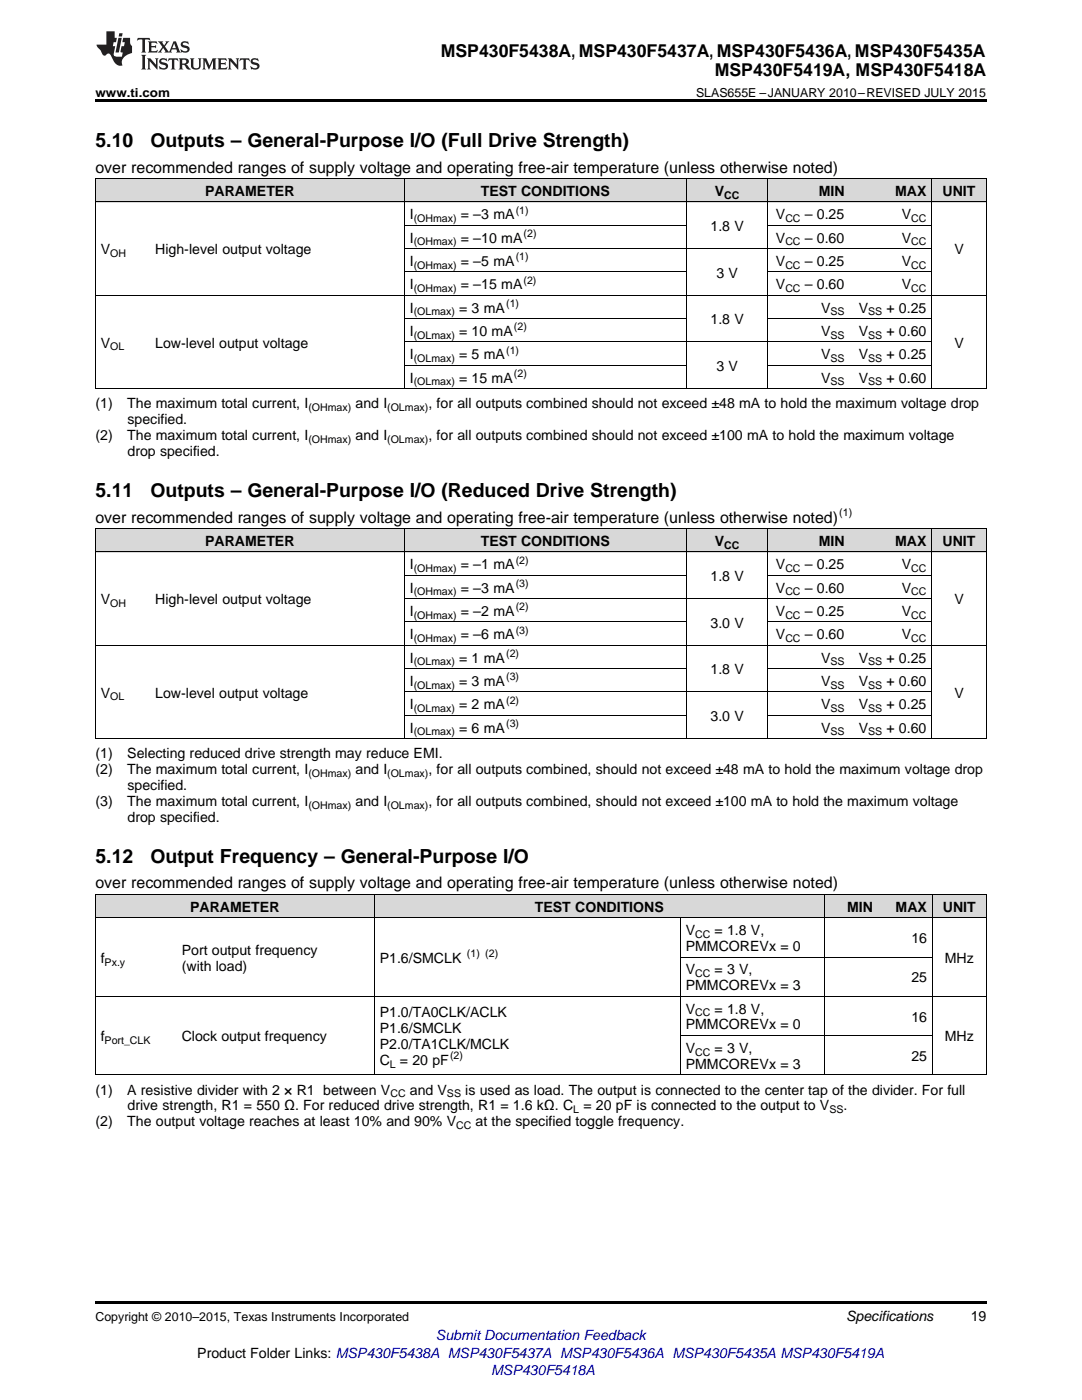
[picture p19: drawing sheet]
<svg xmlns="http://www.w3.org/2000/svg" width="216mm" height="279mm" viewBox="0 0 216 279" stroke-linecap="round" stroke-linejoin="round" font-family="sans-serif">
<defs><g id="words">
<g font-size="3.9">
<text x="19" y="29.3">5.10</text>
<text x="30" y="29.3">Outputs – General-Purpose I/O (Full Drive Strength)</text>
<text x="19" y="99.1">5.11</text>
<text x="30" y="99.1">Outputs – General-Purpose I/O (Reduced Drive Strength)</text>
<text x="19" y="172.2">5.12</text>
<text x="30" y="172.2">Output Frequency – General-Purpose I/O</text>
</g>
<g font-size="3.5">
<text x="87.9" y="11.3">MSP430F5438A, MSP430F5437A, MSP430F5436A, MSP430F5435A</text>
<text x="142.6" y="15.2">MSP430F5419A, MSP430F5418A</text>
</g>
<g font-size="3.2">
<text x="19" y="34.4">over recommended ranges of supply voltage and operating free-air temperature (unless otherwise noted)</text>
<text x="19" y="104.3">over recommended ranges of supply voltage and operating free-air temperature (unless otherwise noted)</text>
<text x="19" y="177.3">over recommended ranges of supply voltage and operating free-air temperature (unless otherwise noted)</text>
</g>
<g font-size="2.8">
<text x="40.9" y="39.1">PARAMETER</text>
<text x="95.9" y="39.1">TEST CONDITIONS</text>
<text x="142.6" y="39.1">V</text>
<text x="163.4" y="39.1">MIN</text>
<text x="178.6" y="39.1">MAX</text>
<text x="188.1" y="39.1">UNIT</text>
<text x="81.8" y="43.7">I</text>
<text x="92" y="43.7">= –3 mA</text>
<text x="141.8" y="46.1">1.8 V</text>
<text x="154.8" y="43.7">V</text>
<text x="160.6" y="43.7">– 0.25</text>
<text x="179.9" y="43.7">V</text>
<text x="20.1" y="50.7">V</text>
<text x="31" y="50.7">High-level output voltage</text>
<text x="81.8" y="48.4">I</text>
<text x="81.8" y="53.1">I</text>
<text x="92" y="48.4">= –10 mA</text>
<text x="92" y="53.1">= –5 mA</text>
<text x="154.8" y="48.4">V</text>
<text x="154.8" y="53.1">V</text>
<text x="160.6" y="48.4">– 0.60</text>
<text x="160.6" y="53.1">– 0.25</text>
<text x="179.9" y="48.4">V</text>
<text x="179.9" y="53.1">V</text>
<text x="190.4" y="50.7">V</text>
<text x="81.8" y="57.7">I</text>
<text x="92" y="57.7">= –15 mA</text>
<text x="142.9" y="55.4">3 V</text>
<text x="154.8" y="57.7">V</text>
<text x="160.6" y="57.7">– 0.60</text>
<text x="179.9" y="57.7">V</text>
<text x="81.8" y="62.4">I</text>
<text x="91.6" y="62.4">= 3 mA</text>
<text x="141.8" y="64.7">1.8 V</text>
<text x="163.8" y="62.4">V</text>
<text x="171.3" y="62.4">V</text>
<text x="176.9" y="62.4">+ 0.25</text>
<text x="20.1" y="69.4">V</text>
<text x="31" y="69.4">Low-level output voltage</text>
<text x="81.8" y="67">I</text>
<text x="81.8" y="71.7">I</text>
<text x="91.6" y="67">= 10 mA</text>
<text x="91.6" y="71.7">= 5 mA</text>
<text x="163.8" y="67">V</text>
<text x="163.8" y="71.7">V</text>
<text x="171.3" y="67">V</text>
<text x="171.3" y="71.7">V</text>
<text x="176.9" y="67">+ 0.60</text>
<text x="176.9" y="71.7">+ 0.25</text>
<text x="190.4" y="69.4">V</text>
<text x="81.8" y="76.3">I</text>
<text x="91.6" y="76.3">= 15 mA</text>
<text x="142.9" y="74">3 V</text>
<text x="163.8" y="76.3">V</text>
<text x="171.3" y="76.3">V</text>
<text x="176.9" y="76.3">+ 0.60</text>
<text x="19" y="81.5">(1)</text>
<text x="25.4" y="81.5">The maximum total current, I</text>
<text x="70.9" y="81.5">and I</text>
<text x="85.5" y="81.5">, for all outputs combined should not exceed ±48 mA to hold the maximum voltage drop</text>
<text x="19" y="87.8">(2)</text>
<text x="25.4" y="87.8">The maximum total current, I</text>
<text x="25.4" y="84.7">specified.</text>
<text x="70.9" y="87.8">and I</text>
<text x="85.5" y="87.8">, for all outputs combined should not exceed ±100 mA to hold the maximum voltage</text>
<text x="25.4" y="91">drop specified.</text>
<text x="40.9" y="108.9">PARAMETER</text>
<text x="81.8" y="113.6">I</text>
<text x="92" y="113.6">= –1 mA</text>
<text x="95.9" y="108.9">TEST CONDITIONS</text>
<text x="142.6" y="108.9">V</text>
<text x="154.8" y="113.6">V</text>
<text x="160.6" y="113.6">– 0.25</text>
<text x="163.4" y="108.9">MIN</text>
<text x="178.6" y="108.9">MAX</text>
<text x="179.9" y="113.6">V</text>
<text x="188.1" y="108.9">UNIT</text>
<text x="81.8" y="118.3">I</text>
<text x="92" y="118.3">= –3 mA</text>
<text x="141.8" y="115.9">1.8 V</text>
<text x="154.8" y="118.3">V</text>
<text x="160.6" y="118.3">– 0.60</text>
<text x="179.9" y="118.3">V</text>
<text x="20.1" y="120.6">V</text>
<text x="31" y="120.6">High-level output voltage</text>
<text x="81.8" y="122.9">I</text>
<text x="92" y="122.9">= –2 mA</text>
<text x="141.8" y="125.2">3.0 V</text>
<text x="154.8" y="122.9">V</text>
<text x="160.6" y="122.9">– 0.25</text>
<text x="179.9" y="122.9">V</text>
<text x="190.4" y="120.6">V</text>
<text x="81.8" y="127.6">I</text>
<text x="92" y="127.6">= –6 mA</text>
<text x="154.8" y="127.6">V</text>
<text x="160.6" y="127.6">– 0.60</text>
<text x="179.9" y="127.6">V</text>
<text x="81.8" y="132.2">I</text>
<text x="81.8" y="136.9">I</text>
<text x="91.6" y="132.2">= 1 mA</text>
<text x="91.6" y="136.9">= 3 mA</text>
<text x="141.8" y="134.5">1.8 V</text>
<text x="163.8" y="132.2">V</text>
<text x="163.8" y="136.9">V</text>
<text x="171.3" y="132.2">V</text>
<text x="171.3" y="136.9">V</text>
<text x="176.9" y="132.2">+ 0.25</text>
<text x="176.9" y="136.9">+ 0.60</text>
<text x="20.1" y="139.2">V</text>
<text x="31" y="139.2">Low-level output voltage</text>
<text x="81.8" y="141.5">I</text>
<text x="91.6" y="141.5">= 2 mA</text>
<text x="141.8" y="143.9">3.0 V</text>
<text x="163.8" y="141.5">V</text>
<text x="171.3" y="141.5">V</text>
<text x="176.9" y="141.5">+ 0.25</text>
<text x="190.4" y="139.2">V</text>
<text x="81.8" y="146.2">I</text>
<text x="91.6" y="146.2">= 6 mA</text>
<text x="163.8" y="146.2">V</text>
<text x="171.3" y="146.2">V</text>
<text x="176.9" y="146.2">+ 0.60</text>
<text x="19" y="151.3">(1)</text>
<text x="19" y="154.5">(2)</text>
<text x="25.4" y="151.3">Selecting reduced drive strength may reduce EMI.</text>
<text x="25.4" y="154.5">The maximum total current, I</text>
<text x="70.9" y="154.5">and I</text>
<text x="85.5" y="154.5">, for all outputs combined, should not exceed ±48 mA to hold the maximum voltage drop</text>
<text x="19" y="160.9">(3)</text>
<text x="25.4" y="160.9">The maximum total current, I</text>
<text x="25.4" y="157.7">specified.</text>
<text x="70.9" y="160.9">and I</text>
<text x="85.5" y="160.9">, for all outputs combined, should not exceed ±100 mA to hold the maximum voltage</text>
<text x="25.4" y="164">drop specified.</text>
<text x="37.9" y="182">PARAMETER</text>
<text x="106.7" y="182">TEST CONDITIONS</text>
<text x="169" y="182">MIN</text>
<text x="178.7" y="182">MAX</text>
<text x="188.1" y="182">UNIT</text>
<text x="36.3" y="190.5">Port output frequency</text>
<text x="136.8" y="186.6">V</text>
<text x="136.8" y="189.8">PMMCOREVx = 0</text>
<text x="142.6" y="186.6">= 1.8 V,</text>
<text x="181.9" y="188.2">16</text>
<text x="20.1" y="192.1">f</text>
<text x="36.3" y="193.7">(with load)</text>
<text x="75.8" y="192.1">P1.6/SMCLK</text>
<text x="136.8" y="194.5">V</text>
<text x="136.8" y="197.6">PMMCOREVx = 3</text>
<text x="142.6" y="194.5">= 3 V,</text>
<text x="181.9" y="196">25</text>
<text x="188.5" y="192.1">MHz</text>
<text x="75.8" y="203">P1.0/TA0CLK/ACLK</text>
<text x="136.8" y="202.3">V</text>
<text x="142.6" y="202.3">= 1.8 V,</text>
<text x="181.9" y="203.9">16</text>
<text x="20.1" y="207.8">f</text>
<text x="36.3" y="207.8">Clock output frequency</text>
<text x="75.8" y="206.2">P1.6/SMCLK</text>
<text x="75.8" y="209.4">P2.0/TA1CLK/MCLK</text>
<text x="136.8" y="205.5">PMMCOREVx = 0</text>
<text x="188.5" y="207.8">MHz</text>
<text x="75.8" y="212.5">C</text>
<text x="79.8" y="212.5">= 20 pF</text>
<text x="136.8" y="210.1">V</text>
<text x="136.8" y="213.3">PMMCOREVx = 3</text>
<text x="142.6" y="210.1">= 3 V,</text>
<text x="181.9" y="211.7">25</text>
<text x="19" y="218.4">(1)</text>
<text x="25.4" y="218.4">A resistive divider with 2 × R1 between V</text>
<text x="25.4" y="221.6">drive strength, R1 = 550 Ω. For reduced drive strength, R1 = 1.6 kΩ. C</text>
<text x="81.8" y="218.4">and V</text>
<text x="92.9" y="218.4">is used as load. The output is connected to the center tap of the divider. For full</text>
<text x="116.4" y="221.6">= 20 pF is connected to the output to V</text>
<text x="168.3" y="221.6">.</text>
<text x="19" y="224.8">(2)</text>
<text x="25.4" y="224.8">The output voltage reaches at least 10% and 90% V</text>
<text x="94.9" y="224.8">at the specified toggle frequency.</text>
<text x="168.8" y="263.6">Specifications</text>
<text x="193.7" y="263.6">19</text>
<text x="39.4" y="270.9">Product Folder Links: MSP430F5438A MSP430F5437A MSP430F5436A MSP430F5435A MSP430F5419A</text>
</g>
<g font-size="2.8" fill="#00f">
<text x="87" y="267.4">Submit Documentation Feedback</text>
<text x="98" y="274.5">MSP430F5418A</text>
</g>
<g font-size="2.5">
<text x="19" y="19.3">www.ti.com</text>
<text x="138.9" y="19.3">SLAS655E –JANUARY 2010–REVISED JULY 2015</text>
<text x="19" y="263.6">Copyright © 2010–2015, Texas Instruments Incorporated</text>
</g>
<g font-size="2.1">
<text x="144.5" y="39.7">CC</text>
<text x="82.5" y="44.3">(OHmax)</text>
<text x="102.9" y="42.6">(1)</text>
<text x="104.5" y="47.3">(2)</text>
<text x="156.7" y="44.3">CC</text>
<text x="181.8" y="44.3">CC</text>
<text x="22" y="51.3">OH</text>
<text x="82.5" y="49">(OHmax)</text>
<text x="82.5" y="53.6">(OHmax)</text>
<text x="102.9" y="51.9">(1)</text>
<text x="156.7" y="49">CC</text>
<text x="156.7" y="53.6">CC</text>
<text x="181.8" y="49">CC</text>
<text x="181.8" y="53.6">CC</text>
<text x="82.5" y="58.3">(OHmax)</text>
<text x="104.5" y="56.6">(2)</text>
<text x="156.7" y="58.3">CC</text>
<text x="181.8" y="58.3">CC</text>
<text x="82.5" y="62.9">(OLmax)</text>
<text x="101" y="61.2">(1)</text>
<text x="102.6" y="65.9">(2)</text>
<text x="165.7" y="62.9">SS</text>
<text x="173.2" y="62.9">SS</text>
<text x="22" y="69.9">OL</text>
<text x="82.5" y="67.6">(OLmax)</text>
<text x="101" y="70.6">(1)</text>
<text x="165.7" y="67.6">SS</text>
<text x="173.2" y="67.6">SS</text>
<text x="82.5" y="72.2">(OLmax)</text>
<text x="82.5" y="76.9">(OLmax)</text>
<text x="102.6" y="75.2">(2)</text>
<text x="165.7" y="72.2">SS</text>
<text x="165.7" y="76.9">SS</text>
<text x="173.2" y="72.2">SS</text>
<text x="173.2" y="76.9">SS</text>
<text x="61.5" y="82.1">(OHmax)</text>
<text x="77.3" y="82.1">(OLmax)</text>
<text x="61.5" y="88.4">(OHmax)</text>
<text x="77.3" y="88.4">(OLmax)</text>
<text x="167.5" y="103">(1)</text>
<text x="102.9" y="112.5">(2)</text>
<text x="144.5" y="109.5">CC</text>
<text x="82.5" y="114.2">(OHmax)</text>
<text x="82.5" y="118.8">(OHmax)</text>
<text x="102.9" y="117.1">(3)</text>
<text x="156.7" y="114.2">CC</text>
<text x="156.7" y="118.8">CC</text>
<text x="181.8" y="114.2">CC</text>
<text x="181.8" y="118.8">CC</text>
<text x="22" y="121.1">OH</text>
<text x="82.5" y="123.5">(OHmax)</text>
<text x="102.9" y="121.8">(2)</text>
<text x="156.7" y="123.5">CC</text>
<text x="181.8" y="123.5">CC</text>
<text x="82.5" y="128.1">(OHmax)</text>
<text x="101" y="131.1">(2)</text>
<text x="102.9" y="126.4">(3)</text>
<text x="156.7" y="128.1">CC</text>
<text x="181.8" y="128.1">CC</text>
<text x="82.5" y="132.8">(OLmax)</text>
<text x="82.5" y="137.4">(OLmax)</text>
<text x="101" y="135.7">(3)</text>
<text x="165.7" y="132.8">SS</text>
<text x="165.7" y="137.4">SS</text>
<text x="173.2" y="132.8">SS</text>
<text x="173.2" y="137.4">SS</text>
<text x="22" y="139.8">OL</text>
<text x="82.5" y="142.1">(OLmax)</text>
<text x="101" y="140.4">(2)</text>
<text x="165.7" y="142.1">SS</text>
<text x="173.2" y="142.1">SS</text>
<text x="82.5" y="146.8">(OLmax)</text>
<text x="101" y="145.1">(3)</text>
<text x="165.7" y="146.8">SS</text>
<text x="173.2" y="146.8">SS</text>
<text x="61.5" y="155.1">(OHmax)</text>
<text x="77.3" y="155.1">(OLmax)</text>
<text x="61.5" y="161.4">(OHmax)</text>
<text x="77.3" y="161.4">(OLmax)</text>
<text x="93.2" y="191">(1) (2)</text>
<text x="138.7" y="187.2">CC</text>
<text x="20.9" y="192.7">Px.y</text>
<text x="138.7" y="195">CC</text>
<text x="138.7" y="202.8">CC</text>
<text x="20.9" y="208.4">Port_CLK</text>
<text x="77.8" y="213.1">L</text>
<text x="89.8" y="211.4">(2)</text>
<text x="138.7" y="210.7">CC</text>
<text x="77.9" y="219">CC</text>
<text x="89.2" y="219">SS</text>
<text x="91" y="225.4">CC</text>
<text x="114.4" y="222.2">L</text>
<text x="165.5" y="222.2">SS</text>
</g>
</g></defs>
<g fill="#d8d8d8">
<path d="M19 178.6h16.2v4.6h-16.2z"/>
<path d="M35.2 178.6h39.5v4.6h-39.5z"/>
<path d="M74.7 178.6h61.1v4.6h-61.1z"/>
<path d="M135.8 178.6h28.7v4.6h-28.7z"/>
<path d="M164.5 178.6h10.8v4.6h-10.8z"/>
<path d="M175.3 178.6h10.8v4.6h-10.8z"/>
<path d="M186.1 178.6h10.7v4.6h-10.7z"/>
<path d="M19 105.6h10.9v4.6h-10.9z"/>
<path d="M29.9 105.6h50.8v4.6h-50.8z"/>
<path d="M80.7 105.6h56.2v4.6h-56.2z"/>
<path d="M136.9 105.6h16.4v4.6h-16.4z"/>
<path d="M153.3 105.6h16.3v4.6h-16.3z"/>
<path d="M169.6 105.6h16.3v4.6h-16.3z"/>
<path d="M185.9 105.6h10.9v4.6h-10.9z"/>
<path d="M19 35.7h10.9v4.7h-10.9z"/>
<path d="M29.9 35.7h50.8v4.7h-50.8z"/>
<path d="M80.7 35.7h56.2v4.7h-56.2z"/>
<path d="M136.9 35.7h16.4v4.7h-16.4z"/>
<path d="M153.3 35.7h16.3v4.7h-16.3z"/>
<path d="M169.6 35.7h16.3v4.7h-16.3z"/>
<path d="M185.9 35.7h10.9v4.7h-10.9z"/>
</g>
<path d="M19 19.9h177.8v.5h-177.8zM19 259.7h177.8v.5h-177.8z" fill="#000"/>
<g fill="none" stroke="#000" stroke-width=".2">
<path d="M19 35.6h177.8M19.1 35.7v41.9M80.7 35.7v41.9M136.9 35.7v41.9M153.2 35.7v41.9M185.9 35.7v41.9M196.8 35.7v41.9M19 58.9h177.8M19 40.3h177.8M80.7 54.3h56.2M80.7 49.6h105.2M80.7 45h56.2"/>
<path d="M153.3 54.3h32.6M153.3 45h32.6M19 77.6h177.8M80.7 72.9h56.2M80.7 68.2h105.2M80.7 63.6h56.2M153.3 72.9h32.6M153.3 63.6h32.6M19 110.2h177.8M19 105.5h177.8M19.1 105.6v41.9M80.7 105.6v41.9"/>
<path d="M80.7 119.5h105.2M80.7 114.8h56.2M136.9 105.6v41.9M153.2 105.6v41.9M153.3 114.8h32.6M185.9 105.6v41.9M196.8 105.6v41.9M19 128.8h177.8M80.7 138.1h105.2M80.7 133.4h56.2M80.7 124.1h56.2M153.3 133.4h32.6"/>
<path d="M153.3 124.1h32.6M19 147.4h177.8M80.7 142.8h56.2M153.3 142.8h32.6M19 178.5h177.8M19.1 178.6v36M74.7 178.6v36M164.4 178.6v36M186 178.6v36M196.8 178.6v36M19 198.8h177.8M19 183.2h177.8"/>
<path d="M135.7 183.2v31.4M135.8 191h50.3M19 214.5h177.8M135.8 206.7h50.3"/>
</g>
<g fill="#231f20">
<path d="M27.5 7.6l-.1 .5 .4-.2h.6v.1v2.1l-.2 .4h1l-.3-.4v-2.1l.1-.1h.5l.5 .2-.2-.5zM29.5 8.3l.2 .3v1.5l-.2 .4h1.8l.2-.6a1.04 1.04 0 0 1-1.3 .2v-.7h.6l.3 .2v-.6l-.3 .2h-.6v-.6l.8-.1 .4 .3-.2-.5zM31.5 8.3l.9 1.1-.9 1.1h.8l-.2-.2 .5-.7 .4 .7-.2 .2h1.5l-.1-.2 .1-.4h.9l.1 .4-.2 .2h1l-.3-.3-.7-1.9h-.5l-.9 2-.8-1 .9-1h-.8l.1 .3-.3 .5-.4-.6 .2-.2zM34.7 8.6l.4 1h-.7zM36.3 8.4a.63 .63 0 0 0-.2 .7 .63 .63 0 0 0 .6 .4l.6 .2 .1 .2a.75 .75 0 0 1-.7 .4 .75 .75 0 0 1-.6-.5l.1 .7 .1-.1a1.11 1.11 0 0 0 1.5-.6 1.13 1.13 0 0 0-1.2-.8l-.1-.4a1.04 1.04 0 0 1 1.2 .2l-.2-.5-.1 .1-.5-.2zM28.2 10.9l.2 .4v2.2l-.2 .4h1l-.3-.4v-2.2l.3-.4zM29.3 11.6l.3 .4v1.5l-.3 .4h.8l-.2-.4v-1.3l1.5 1.7v-1.9l.2-.4h-.7l.2 .4v.9l-1.1-1.3zM32 11.8a.62 .62 0 0 0-.2 .7 .62 .62 0 0 0 .6 .4l.6 .1 .1 .3a.76 .76 0 0 1-.7 .3 .76 .76 0 0 1-.6-.4l.1 .7 .1-.1a1.11 1.11 0 0 0 1.5-.6 1.13 1.13 0 0 0-1.2-.8l-.1-.4a1.04 1.04 0 0 1 1.2 .2l-.2-.6-.1 .1-.5-.1zM33.7 11.6l-.2 .6a.61 .61 0 0 1 .8-.3v1.6l-.2 .4h.9l-.2-.4v-1.6a.63 .63 0 0 1 .8 .3l-.2-.6zM35.6 11.6l.3 .4v1.5l-.3 .4h1l-.2-.2v-.8l.5 .2a.76 .76 0 0 0 1.2 .7l-1-1a.58 .58 0 0 0 .6-.5 .58 .58 0 0 0-.5-.6zM36.4 11.9h.1a.45 .45 0 0 1 .5 .1 .45 .45 0 0 1 .1 .5l-.7 .2zM37.9 11.6l.2 .2a2.17 2.17 0 0 0 .3 1.9 .99 .99 0 0 0 1.6-.6v-1.1l.2-.4h-.7l.2 .2a1.92 1.92 0 0 1-.2 1.8 .6 .6 0 0 1-.9-.5v-1.1l.2-.4zM40.4 11.6l.2 .4v1.5l-.2 .4h.7l-.2-.4v-1.4l.8 1.8 .8-1.8v1.4l-.2 .4h.9l-.2-.4v-1.5l.2-.4h-.8l-.6 1.5-.6-1.5zM43.4 11.6l.2 .4v1.5l-.2 .4h1.8l.2-.6a1.04 1.04 0 0 1-1.3 .1v-.6h.5l.4 .2v-.6l-.4 .2h-.5v-.7h.8l.3 .3-.1-.6zM45.5 11.6l.2 .4v1.5l-.2 .4h.7l-.2-.4v-1.3l1.5 1.7v-1.9l.2-.4h-.7l.2 .4v.9l-1.1-1.3zM47.9 11.6l-.1 .6a.61 .61 0 0 1 .8-.3v1.6l-.3 .4h1l-.3-.4 .1-1.6a.63 .63 0 0 1 .7 .3l-.1-.6zM50.2 11.8a.62 .62 0 0 0-.2 .7 .62 .62 0 0 0 .6 .4l.6 .1 .2 .3a.76 .76 0 0 1-.8 .3 .76 .76 0 0 1-.6-.4l.1 .7 .2-.1a1.11 1.11 0 0 0 1.5-.6 1.13 1.13 0 0 0-1.3-.8l-.1-.4a1.04 1.04 0 0 1 1.2 .2l-.1-.6-.2 .1-.5-.1z"/>
<path d="M21.2 6.3v2.6h-1.9l.1 .4 .7 .9a.91 .91 0 0 0 1 .8 .56 .56 0 0 1 .5-.3 .56 .56 0 0 1 .5 .3l.4 .8a1.53 1.53 0 0 0 1.9 1.2 1.54 1.54 0 0 1 1-2.1l.9-.3v-1.4a1.52 1.52 0 0 1-.3-1.6h-1.4l-.2 .8h.5l-.2 .8h-.4l-.2 1v.2l.4 .1-.2 .8a1.93 1.93 0 0 1-1.6-.3l.3-1.8h-.5l.2-.8h.4l.2-.8h-.4v-1.3zM23.6 7.6l-.6 2.9h.7l.6-2.9zM23.8 6.6l-.1 .7h.6l.2-.7z"/>
</g>
<use href="#words"/>
</svg>
